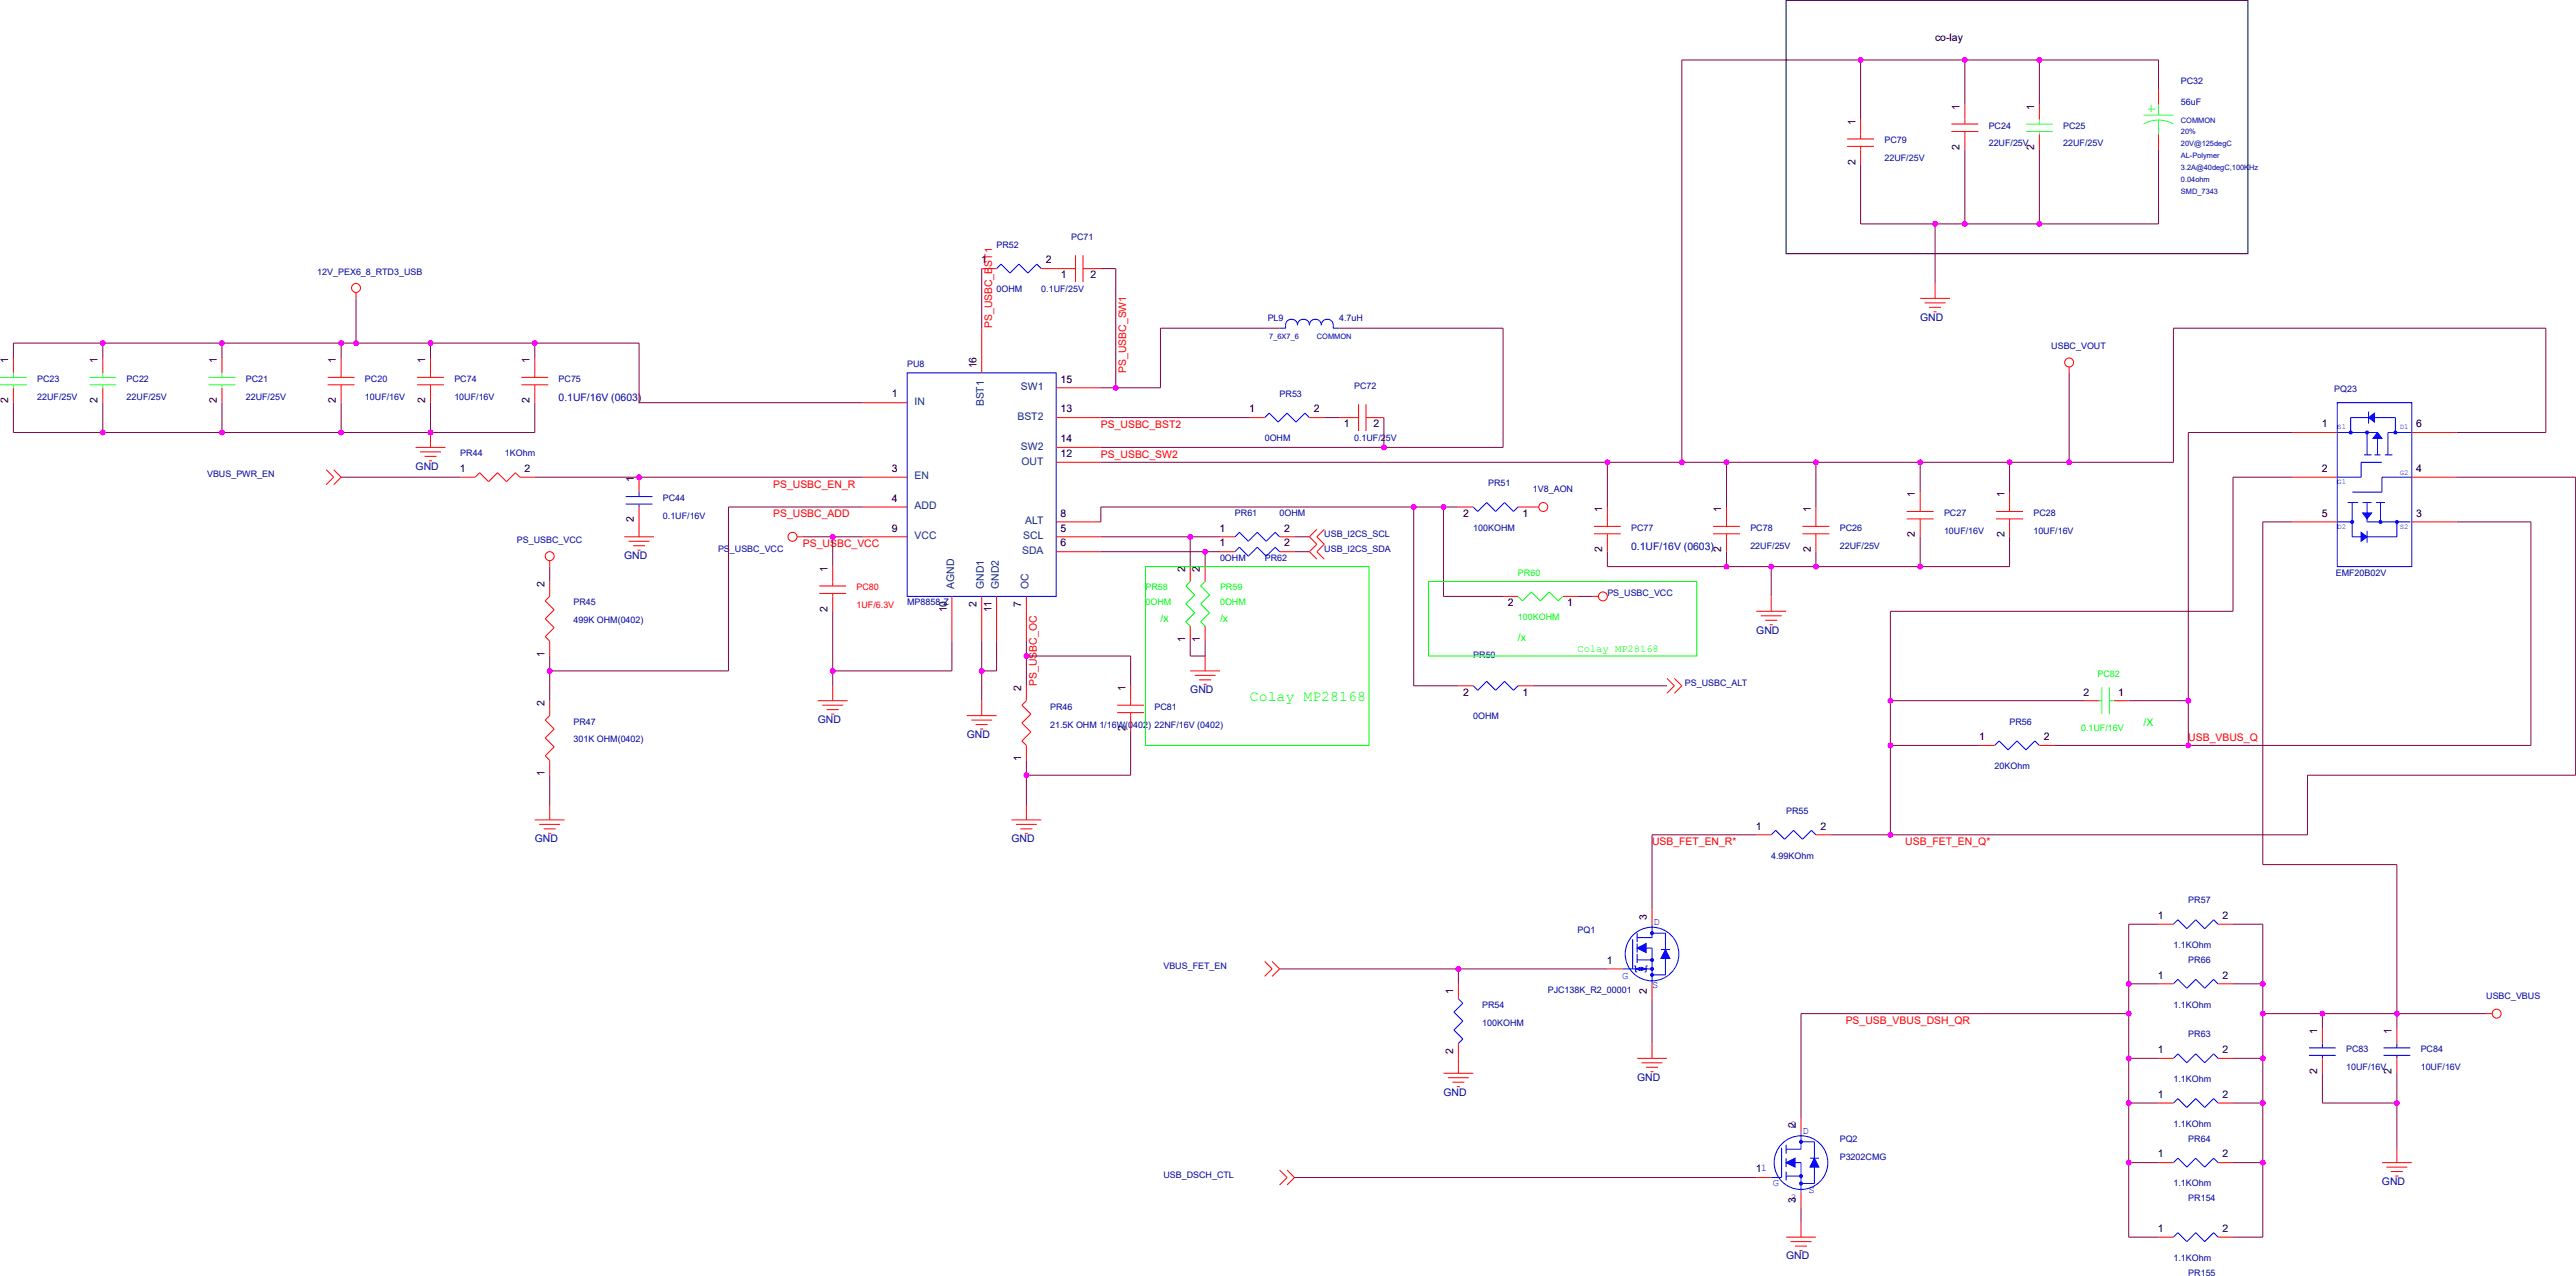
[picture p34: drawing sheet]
<svg xmlns="http://www.w3.org/2000/svg" width="271mm" height="134mm" viewBox="0 0 271 134" stroke-linecap="round" stroke-linejoin="round" font-family="sans-serif">
<defs><g id="words">
<text font-size="1.6" fill="#0f0" x="131.6" y="73.8">Colay MP28168</text>
<g font-size="1.1">
<text x="203.7" y="4.3">co-lay</text>
<text x="206.3" y="11.6" transform="rotate(-90 206.3 11.6)">1</text>
<text x="214.2" y="11.6" transform="rotate(-90 214.2 11.6)">1</text>
<text x="195.4" y="17.4" transform="rotate(-90 195.4 17.4)">2</text>
<text x="195.4" y="13.1" transform="rotate(-90 195.4 13.1)">1</text>
<text x="206.3" y="15.8" transform="rotate(-90 206.3 15.8)">2</text>
<text x="214.2" y="15.8" transform="rotate(-90 214.2 15.8)">2</text>
<text x="103.3" y="27.7">1</text>
<text x="110.1" y="27.7">2</text>
<text x="111.7" y="29.3">1</text>
<text x="114.8" y="29.3">2</text>
<text x=".9" y="38.2" transform="rotate(-90 .9 38.2)">1</text>
<text x="10.3" y="38.2" transform="rotate(-90 10.3 38.2)">1</text>
<text x="22.8" y="38.2" transform="rotate(-90 22.8 38.2)">1</text>
<text x="35.4" y="38.2" transform="rotate(-90 35.4 38.2)">1</text>
<text x="44.8" y="38.2" transform="rotate(-90 44.8 38.2)">1</text>
<text x="55.8" y="38.2" transform="rotate(-90 55.8 38.2)">1</text>
<text x="93.9" y="41.8">1</text>
<text x="102.8" y="38.8" transform="rotate(-90 102.8 38.8)">16</text>
<text x="111.7" y="40.3">15</text>
<text x=".9" y="42.4" transform="rotate(-90 .9 42.4)">2</text>
<text x="10.3" y="42.4" transform="rotate(-90 10.3 42.4)">2</text>
<text x="22.8" y="42.4" transform="rotate(-90 22.8 42.4)">2</text>
<text x="35.4" y="42.4" transform="rotate(-90 35.4 42.4)">2</text>
<text x="44.8" y="42.4" transform="rotate(-90 44.8 42.4)">2</text>
<text x="55.8" y="42.4" transform="rotate(-90 55.8 42.4)">2</text>
<text x="111.7" y="43.4">13</text>
<text x="111.7" y="46.5">14</text>
<text x="131.5" y="43.4">1</text>
<text x="138.3" y="43.4">2</text>
<text x="141.5" y="45">1</text>
<text x="144.6" y="45">2</text>
<text x="244.5" y="45">1</text>
<text x="254.4" y="45">6</text>
<text x="48.4" y="49.7">1</text>
<text x="55.2" y="49.7">2</text>
<text x="66.7" y="50.8" transform="rotate(-90 66.7 50.8)">1</text>
<text x="93.9" y="49.7">3</text>
<text x="93.9" y="52.8">4</text>
<text x="111.7" y="48.1">12</text>
<text x="168.7" y="53.9" transform="rotate(-90 168.7 53.9)">1</text>
<text x="181.2" y="53.9" transform="rotate(-90 181.2 53.9)">1</text>
<text x="190.6" y="53.9" transform="rotate(-90 190.6 53.9)">1</text>
<text x="201.6" y="52.3" transform="rotate(-90 201.6 52.3)">1</text>
<text x="211" y="52.3" transform="rotate(-90 211 52.3)">1</text>
<text x="244.5" y="49.7">2</text>
<text x="254.4" y="49.7">4</text>
<text x="66.7" y="55" transform="rotate(-90 66.7 55)">2</text>
<text x="93.9" y="56">9</text>
<text x="111.7" y="56">5</text>
<text x="111.7" y="57.5">6</text>
<text x="111.7" y="54.4">8</text>
<text x="128.4" y="56">1</text>
<text x="128.4" y="57.5">1</text>
<text x="135.2" y="56">2</text>
<text x="135.2" y="57.5">2</text>
<text x="154" y="54.4">2</text>
<text x="160.3" y="54.4">1</text>
<text x="168.7" y="58.1" transform="rotate(-90 168.7 58.1)">2</text>
<text x="181.2" y="58.1" transform="rotate(-90 181.2 58.1)">2</text>
<text x="190.6" y="58.1" transform="rotate(-90 190.6 58.1)">2</text>
<text x="201.6" y="56.6" transform="rotate(-90 201.6 56.6)">2</text>
<text x="211" y="56.6" transform="rotate(-90 211 56.6)">2</text>
<text x="244.5" y="54.4">5</text>
<text x="254.4" y="54.4">3</text>
<text x="57.3" y="61.8" transform="rotate(-90 57.3 61.8)">2</text>
<text x="87.1" y="64.4" transform="rotate(-90 87.1 64.4)">2</text>
<text x="87.1" y="60.2" transform="rotate(-90 87.1 60.2)">1</text>
<text x="99.7" y="64.5" transform="rotate(-90 99.7 64.5)">10</text>
<text x="102.8" y="63.9" transform="rotate(-90 102.8 63.9)">2</text>
<text x="104.4" y="64.4" transform="rotate(-90 104.4 64.4)">11</text>
<text x="107.5" y="63.9" transform="rotate(-90 107.5 63.9)">7</text>
<text x="124.8" y="60.2" transform="rotate(-90 124.8 60.2)">2</text>
<text x="126.3" y="60.2" transform="rotate(-90 126.3 60.2)">2</text>
<text x="158.7" y="63.8">2</text>
<text x="165" y="63.8">1</text>
<text x="57.3" y="69.1" transform="rotate(-90 57.3 69.1)">1</text>
<text x="124.8" y="67.5" transform="rotate(-90 124.8 67.5)">1</text>
<text x="126.3" y="67.5" transform="rotate(-90 126.3 67.5)">1</text>
<text x="57.3" y="74.3" transform="rotate(-90 57.3 74.3)">2</text>
<text x="107.5" y="72.7" transform="rotate(-90 107.5 72.7)">2</text>
<text x="118.5" y="77" transform="rotate(-90 118.5 77)">2</text>
<text x="118.5" y="72.7" transform="rotate(-90 118.5 72.7)">1</text>
<text x="154" y="73.2">2</text>
<text x="160.3" y="73.2">1</text>
<text x="208.4" y="77.9">1</text>
<text x="215.2" y="77.9">2</text>
<text x="219.4" y="73.2">2</text>
<text x="223" y="73.2">1</text>
<text x="57.3" y="81.7" transform="rotate(-90 57.3 81.7)">1</text>
<text x="107.5" y="80.1" transform="rotate(-90 107.5 80.1)">1</text>
<text x="184.9" y="87.3">1</text>
<text x="191.7" y="87.3">2</text>
<text x="169.2" y="101.4">1</text>
<text x="173.4" y="96.8" transform="rotate(-90 173.4 96.8)">3</text>
<text x="227.2" y="96.7">1</text>
<text x="234" y="96.7">2</text>
<text x="153" y="104.7" transform="rotate(-90 153 104.7)">1</text>
<text x="173.4" y="104.6" transform="rotate(-90 173.4 104.6)">2</text>
<text x="227.2" y="103">1</text>
<text x="234" y="103">2</text>
<text x="153" y="110.9" transform="rotate(-90 153 110.9)">2</text>
<text x="227.2" y="110.9">1</text>
<text x="234" y="110.9">2</text>
<text x="244" y="113" transform="rotate(-90 244 113)">2</text>
<text x="244" y="108.8" transform="rotate(-90 244 108.8)">1</text>
<text x="251.8" y="113" transform="rotate(-90 251.8 113)">2</text>
<text x="251.8" y="108.8" transform="rotate(-90 251.8 108.8)">1</text>
<text x="189.1" y="118.8" transform="rotate(-90 189.1 118.8)">2</text>
<text x="227.2" y="115.6">1</text>
<text x="234" y="115.6">2</text>
<text x="184.9" y="123.4">11</text>
<text x="227.2" y="121.8">1</text>
<text x="234" y="121.8">2</text>
<text x="189.1" y="126.6" transform="rotate(-90 189.1 126.6)">3</text>
<text x="227.2" y="129.7">1</text>
<text x="234" y="129.7">2</text>
</g>
<g font-size="1.1" fill="#f00">
<text x="104.5" y="34.5" transform="rotate(-90 104.5 34.5)">PS_USBC_BST1</text>
<text x="118.6" y="39.3" transform="rotate(-90 118.6 39.3)">PS_USBC_SW1</text>
<text x="115.9" y="45.1">PS_USBC_BST2</text>
<text x="81.4" y="51.3">PS_USBC_EN_R</text>
<text x="115.9" y="48.2">PS_USBC_SW2</text>
<text x="81.4" y="54.5">PS_USBC_ADD</text>
<text x="84.5" y="57.6">PS_USBC_VCC</text>
<text x="109.2" y="72.2" transform="rotate(-90 109.2 72.2)">PS_USBC_OC</text>
<text x="230.4" y="78">USB_VBUS_Q</text>
<text x="173.9" y="89">USB_FET_EN_R*</text>
<text x="200.6" y="89">USB_FET_EN_Q*</text>
<text x="194.3" y="107.8">PS_USB_VBUS_DSH_QR</text>
</g>
<g font-size="1.1" fill="#0000a0">
<text x="202.2" y="33.8">GND</text>
<text x="58.8" y="42.2">0.1UF/16V (0603)</text>
<text x="43.8" y="49.4">GND</text>
<text x="65.7" y="58.9">GND</text>
<text x="171.7" y="57.9">0.1UF/16V (0603)</text>
<text x="184.9" y="66.7">GND</text>
<text x="86.1" y="76.1">GND</text>
<text x="101.8" y="77.7">GND</text>
<text x="125.3" y="73">GND</text>
<text x="56.3" y="88.7">GND</text>
<text x="106.5" y="88.7">GND</text>
<text x="172.4" y="113.8">GND</text>
<text x="152" y="115.3">GND</text>
<text x="250.8" y="124.7">GND</text>
<text x="188.1" y="132.6">GND</text>
</g>
<g font-size="1.1" fill="#004080">
<text x="107.5" y="41.1">SW1</text>
<text x="96.3" y="42.6">IN</text>
<text x="103.6" y="42.8" transform="rotate(-90 103.6 42.8)">BST1</text>
<text x="107.1" y="44.2">BST2</text>
<text x="107.5" y="47.3">SW2</text>
<text x="96.3" y="50.5">EN</text>
<text x="96.3" y="53.6">ADD</text>
<text x="107.6" y="48.9">OUT</text>
<text x="96.3" y="56.7">VCC</text>
<text x="107.6" y="58.3">SDA</text>
<text x="107.7" y="56.7">SCL</text>
<text x="107.9" y="55.2">ALT</text>
<text x="100.5" y="62" transform="rotate(-90 100.5 62)">AGND</text>
<text x="103.6" y="62" transform="rotate(-90 103.6 62)">GND1</text>
<text x="105.2" y="62" transform="rotate(-90 105.2 62)">GND2</text>
<text x="108.3" y="62" transform="rotate(-90 108.3 62)">OC</text>
</g>
<g font-size="1.1" fill="#0f0">
<text x="122.2" y="65.4">/x</text>
<text x="128.5" y="65.4">/x</text>
<text x="159.8" y="67.5">/x</text>
<text x="166.1" y="68.6">Colay MP28168</text>
<text x="225.7" y="76.4">/X</text>
</g>
<g font-size="1.1" fill="#00f">
<text x="174.1" y="97.4">D</text>
<text x="170.8" y="103">G</text>
<text x="173.9" y="104">S</text>
<text x="188.5" y="118.7">2</text>
<text x="189.8" y="119.3">D</text>
<text x="186.6" y="124.8">G</text>
<text x="190.4" y="125.6">S</text>
<text x="188.5" y="126.4">3</text>
</g>
<g font-size=".9" fill="#0000a0">
<text x="229.6" y="8.8">PC32</text>
<text x="229.6" y="11">56uF</text>
<text x="198.4" y="15.1">PC79</text>
<text x="198.4" y="17">22UF/25V</text>
<text x="209.4" y="13.5">PC24</text>
<text x="209.4" y="15.4">22UF/25V</text>
<text x="217.2" y="13.5">PC25</text>
<text x="217.2" y="15.4">22UF/25V</text>
<text x="33.4" y="28.9">12V_PEX6_8_RTD3_USB</text>
<text x="104.9" y="26.1">PR52</text>
<text x="112.8" y="25.3">PC71</text>
<text x="104.9" y="30.8">0OHM</text>
<text x="109.6" y="30.8">0.1UF/25V</text>
<text x="133.5" y="33.8">PL9</text>
<text x="141" y="33.8">4.7uH</text>
<text x="3.9" y="40.2">PC23</text>
<text x="13.3" y="40.2">PC22</text>
<text x="25.9" y="40.2">PC21</text>
<text x="38.4" y="40.2">PC20</text>
<text x="47.8" y="40.2">PC74</text>
<text x="58.8" y="40.2">PC75</text>
<text x="95.5" y="38.6">PU8</text>
<text x="134.7" y="41.8">PR53</text>
<text x="142.6" y="41">PC72</text>
<text x="216" y="36.7">USBC_VOUT</text>
<text x="245.8" y="41.3">PQ23</text>
<text x="3.9" y="42.1">22UF/25V</text>
<text x="13.3" y="42.1">22UF/25V</text>
<text x="25.9" y="42.1">22UF/25V</text>
<text x="38.4" y="42.1">10UF/16V</text>
<text x="47.8" y="42.1">10UF/16V</text>
<text x="133.2" y="46.5">0OHM</text>
<text x="142.6" y="46.5">0.1UF/25V</text>
<text x="21.8" y="50.2">VBUS_PWR_EN</text>
<text x="48.5" y="48">PR44</text>
<text x="53.2" y="48">1KOhm</text>
<text x="69.8" y="52.7">PC44</text>
<text x="156.7" y="51.2">PR51</text>
<text x="161.4" y="51.8">1V8_AON</text>
<text x="54.4" y="57.1">PS_USBC_VCC</text>
<text x="69.8" y="54.6">0.1UF/16V</text>
<text x="75.6" y="58.1">PS_USBC_VCC</text>
<text x="128.5" y="59">0OHM</text>
<text x="130" y="54.3">PR61</text>
<text x="133.2" y="59">PR62</text>
<text x="134.7" y="54.3">0OHM</text>
<text x="139.4" y="56.5">USB_I2CS_SCL</text>
<text x="139.4" y="58.1">USB_I2CS_SDA</text>
<text x="155.1" y="55.9">100KOHM</text>
<text x="171.7" y="55.9">PC77</text>
<text x="184.3" y="55.9">PC78</text>
<text x="184.3" y="57.8">22UF/25V</text>
<text x="193.7" y="55.9">PC26</text>
<text x="193.7" y="57.8">22UF/25V</text>
<text x="204.7" y="54.3">PC27</text>
<text x="204.7" y="56.2">10UF/16V</text>
<text x="214.1" y="54.3">PC28</text>
<text x="214.1" y="56.2">10UF/16V</text>
<text x="60.4" y="63.7">PR45</text>
<text x="60.4" y="65.6">499K OHM(0402)</text>
<text x="95.5" y="63.7">MP8858-Z</text>
<text x="169.2" y="62.8">PS_USBC_VCC</text>
<text x="245.9" y="60.6">EMF20B02V</text>
<text x="155.1" y="69.2">PR50</text>
<text x="60.4" y="76.3">PR47</text>
<text x="110.6" y="74.7">PR46</text>
<text x="110.6" y="76.6">21.5K OHM 1/16W(0402) 22NF/16V (0402)</text>
<text x="121.6" y="74.7">PC81</text>
<text x="155.1" y="75.6">0OHM</text>
<text x="177.4" y="72.2">PS_USBC_ALT</text>
<text x="211.6" y="76.3">PR56</text>
<text x="60.4" y="78.1">301K OHM(0402)</text>
<text x="210" y="81">20KOhm</text>
<text x="188.1" y="85.7">PR55</text>
<text x="186.5" y="90.4">4.99KOhm</text>
<text x="230.4" y="95.1">PR57</text>
<text x="122.5" y="102">VBUS_FET_EN</text>
<text x="166.1" y="98.2">PQ1</text>
<text x="228.8" y="99.8">1.1KOhm</text>
<text x="230.4" y="101.4">PR66</text>
<text x="156.1" y="106.1">PR54</text>
<text x="156.1" y="107.9">100KOHM</text>
<text x="163" y="104.5">PJC138K_R2_00001</text>
<text x="228.8" y="106.1">1.1KOhm</text>
<text x="261.8" y="105.1">USBC_VBUS</text>
<text x="228.8" y="113.9">1.1KOhm</text>
<text x="230.4" y="109.2">PR63</text>
<text x="247" y="110.8">PC83</text>
<text x="247" y="112.7">10UF/16V</text>
<text x="254.9" y="110.8">PC84</text>
<text x="254.9" y="112.7">10UF/16V</text>
<text x="228.8" y="118.6">1.1KOhm</text>
<text x="122.5" y="123.9">USB_DSCH_CTL</text>
<text x="193.7" y="120.2">PQ2</text>
<text x="193.7" y="122.1">P3202CMG</text>
<text x="228.8" y="124.9">1.1KOhm</text>
<text x="230.4" y="120.2">PR64</text>
<text x="230.4" y="126.5">PR154</text>
<text x="228.8" y="132.7">1.1KOhm</text>
<text x="230.4" y="134.3">PR155</text>
</g>
<g font-size=".9" fill="#f00">
<text x="90.2" y="62.2">PC80</text>
<text x="90.2" y="64">1UF/6.3V</text>
</g>
<g font-size=".9" fill="#0f0">
<text x="120.6" y="62.2">PR58</text>
<text x="120.6" y="63.7">0OHM</text>
<text x="128.5" y="62.2">PR59</text>
<text x="128.5" y="63.7">0OHM</text>
<text x="159.8" y="60.6">PR60</text>
<text x="159.8" y="65.3">100KOHM</text>
<text x="220.8" y="71.2">PC82</text>
<text x="219.1" y="76.9">0.1UF/16V</text>
</g>
<g font-size=".8" fill="#0000a0">
<text x="229.6" y="15.4">20V@125degC</text>
<text x="229.6" y="16.7">AL-Polymer</text>
<text x="229.6" y="17.9">3.2A@40degC,100KHz</text>
<text x="229.6" y="14.2">20%</text>
<text x="229.6" y="12.9">COMMON</text>
<text x="229.6" y="19.2">0.04ohm</text>
<text x="229.6" y="20.4">SMD_7343</text>
<text x="133.6" y="35.6">7_6X7_6</text>
<text x="138.7" y="35.6">COMMON</text>
</g>
<g font-size=".8" fill="#00f">
<text x="246.1" y="45.1">S1</text>
<text x="252.7" y="45.1">D1</text>
<text x="246.1" y="50.9">G1</text>
<text x="252.7" y="50">G2</text>
<text x="246.1" y="55.6">D2</text>
<text x="252.7" y="55.6">S2</text>
</g>
</g></defs>
<g fill="#000" stroke="#00f" stroke-width=".11">
<path d="M105.4 27.8l-.5 .5zM105.4 27.8l.9 .9zM106.3 28.7l1-.9zM107.3 27.8l.9 .9zM108.2 28.7l1-.9zM109.2 27.8l.4 .5zM130 56.5l.5-.5zM130 58.1l.5-.5zM130.5 56l.9 1zM130.5 57.6l.9 .9zM131.4 57l1-1zM131.4 58.5l1-.9z"/>
<path d="M132.4 56l.9 1zM132.4 57.6l.9 .9zM133.2 44l.4-.5zM133.3 57l1-1zM134.3 57.6l-1 .9zM133.6 43.5l1 .9zM134.3 56l.4 .5zM134.3 57.6l.4 .5zM134.6 44.4l.9-.9zM135.5 43.5l1 .9zM136.5 44.4l.9-.9zM137.4 43.5l.5 .5z"/>
<path d="M155.1 53.4l.5 .4zM156.5 52.9l-.9 .9zM156.5 52.9l1 .9zM158.4 52.9l-.9 .9zM158.4 52.9l1 .9zM159.8 53.4l-.4 .4zM155.1 72.2l.5 .5zM156.5 71.7l-.9 1zM156.5 71.7l1 1zM158.4 71.7l-.9 1zM158.4 71.7l1 1zM159.8 72.2l-.4 .5z"/>
<path d="M210 78.5l.5-.5zM210.5 78l.9 .9zM212.4 78l-1 .9zM212.4 78l.9 .9zM214.3 78l-1 .9zM214.3 78l.4 .5zM187 87.4l-.5 .5zM187 87.4l.9 .9zM187.9 88.3l.9-.9zM188.8 87.4l1 .9zM189.8 88.3l.9-.9zM190.7 87.4l.5 .5z"/>
<path d="M228.8 97.3l.5-.5zM229.3 96.8l1 1zM230.3 97.8l.9-1zM231.2 96.8l.9 1zM232.1 97.8l1-1zM233.1 96.8l.4 .5zM153.1 108.4l.9 1zM153.1 106.5l.9 1zM153.6 105.1l.4 .5zM154 109.4l-.4 .4zM154 107.5l-.9 .9zM153.1 106.5l.9-.9z"/>
<path d="M229.3 103.1l-.5 .5zM228.8 116.1l.5-.5zM229.3 110.9l-.5 .5zM229.3 103.1l1 .9zM229.3 115.6l1 1zM229.3 110.9l1 1zM230.3 104l.9-.9zM230.3 116.6l.9-1zM230.3 111.9l.9-1zM231.2 103.1l.9 .9zM231.2 115.6l.9 1zM231.2 110.9l.9 1z"/>
<path d="M232.1 104l1-.9zM232.1 116.6l1-1zM232.1 111.9l1-1zM233.1 103.1l.4 .5zM233.1 115.6l.4 .5zM233.1 110.9l.4 .5zM228.8 130.2l.5-.4zM228.8 122.4l.5-.5zM229.3 129.8l1 .9zM229.3 121.9l1 1zM230.3 130.7l.9-.9zM230.3 122.9l.9-1z"/>
<path d="M231.2 129.8l.9 .9zM231.2 121.9l.9 1zM232.1 130.7l1-.9zM232.1 122.9l1-1zM233.1 129.8l.4 .4zM233.1 121.9l.4 .5z"/>
</g>
<g fill="none" stroke="#f00" stroke-width=".11">
<path d="M194.5 14.6h2.8M194.5 15.4h2.8M195.9 12.6v2M195.9 15.4v1.9M205.5 13.1h2.8M205.5 13.8h2.8M206.9 11v2.1M206.9 13.8v1.9M214.7 11v1.6M214.7 14.2v1.5M227.3 9.5v1.5M227.3 14.2v1.5"/>
<path d="M1.4 37.7v1.6M10.8 37.7v1.6M23.4 37.7v1.6M34.5 39.7h2.8M35.9 37.7v2M37.5 30.8v.6M43.9 39.7h2.8M45.3 37.7v2M54.9 39.7h2.8M56.3 37.7v2M103.4 34.5v4.8M103.4 28.3h1.5"/>
<path d="M109.6 28.3h3.6M113.2 26.9v2.8M114 26.9v2.8M114 28.3h1.9M202.2 31.4h3.1M202.6 31.9h2.2M203.1 32.3h1.3M203.6 32.8h.3M203.7 29.8v1.6M217.9 38.6v.7M1.4 40.8v1.6M10.8 40.8v1.6"/>
<path d="M23.4 40.8v1.6M34.5 40.5h2.8M35.9 40.5v1.9M43.8 47.1h3.1M43.9 40.5h2.8M44.2 47.6h2.2M44.7 48h1.3M45.2 48.5h.3M45.3 40.5v1.9M45.3 45.5v1.6M48.5 50.2h1.5M54.7 50.2h1.6"/>
<path d="M54.9 40.5h2.8M56.3 40.5v1.9M57.9 59v.6M65.7 56.5h3.2M66.2 57h2.2M66.7 57.4h1.2M67.1 57.9h.3M67.3 50.2v1.6M67.3 53.4v3.1M83.9 56.5h.6M87.7 59.6v2.1M90.8 42.4h4.7"/>
<path d="M90.8 50.2h4.7M90.8 53.4h4.7M90.8 56.5h4.7M111.2 56.5h4.7M111.2 58.1h4.7M111.2 54.9h4.7M111.2 48.7h4.7M111.2 44h4.7M111.2 47.1h4.7M111.2 40.8h4.7M125.3 59.6v1.6M126.9 59.6v1.6"/>
<path d="M128.5 56.5h1.5M128.5 58.1h1.5M131.6 44h1.6M134.7 56.5h1.6M134.7 58.1h1.6M137.9 44h1.5M141 44h2M143 42.5v2.9M143.8 44h1.9M143.8 42.5v2.9M153.6 53.4h1.5M159.8 53.4h2.2"/>
<path d="M167.8 55.4h2.8M167.8 56.2h2.8M169.2 53.4v2M169.2 56.2v1.9M180.4 55.4h2.8M180.4 56.2h2.8M181.8 53.4v2M181.8 56.2v1.9M189.8 55.4h2.8M189.8 56.2h2.8M191.2 53.4v2M191.2 56.2v1.9"/>
<path d="M200.8 53.8h2.8M200.8 54.6h2.8M202.2 51.8v2M202.2 54.6v1.9M210.2 53.8h2.8M210.2 54.6h2.8M211.6 51.8v2M211.6 54.6v1.9M241.4 50.2h4.7M241.4 54.9h4.7M241.4 45.5h4.7M253.9 50.2h4.7"/>
<path d="M253.9 54.9h4.7M253.9 45.5h4.7M57.9 61.2v1.6M57.9 67.5v1.6M57.9 73.8v1.5M86.1 73.8h3.1M86.3 61.7h2.8M86.3 62.5h2.8M86.6 74.2h2.2M87 74.7h1.3M87.5 75.2h.3M87.7 62.5v1.8"/>
<path d="M87.7 72.2v1.6M100.2 62.8v4.7M101.8 75.3h3.1M102.3 75.8h2.2M102.7 76.3h1.3M103.2 76.7h.3M103.4 62.8v4.7M103.4 73.8v1.5M104.9 62.8v4.7M108.1 62.8v4.7M108.1 72.2v1.6M108.1 78.5v1.5"/>
<path d="M117.6 74.2h2.9M117.6 75h2.9M119 72.2v2M119 75v1.9M125.3 65.9v1.6M125.3 70.6h3.2M125.8 71.1h2.2M126.3 71.6h1.2M126.7 72h.3M126.9 65.9v1.6M126.9 69.1v1.5M153.6 72.2h1.5"/>
<path d="M158.3 62.8h1.5M159.8 72.2h1.6M164.5 62.8h1.6M167.7 62.8h.6M184.9 64.3h3.2M185.4 64.8h2.2M185.9 65.3h1.2M186.3 65.8h.3M186.5 62.8v1.5M208.4 78.5h1.6M214.7 78.5h1.6M219.4 73.8h1.6"/>
<path d="M222.6 73.8h1.5M56.3 86.3h3.1M56.8 86.8h2.2M57.2 87.2h1.3M57.7 87.7h.3M57.9 80v1.6M57.9 84.7v1.6M106.5 86.3h3.1M107 86.8h2.2M107.4 87.2h1.3M107.9 87.7h.3M108.1 84.7v1.6"/>
<path d="M173.9 95.7v1.6M184.9 87.9h1.6M191.2 87.9h1.6M227.3 97.3h1.5M233.5 97.3h1.6M152 113h3.1M152.5 113.4h2.2M152.9 113.9h1.3M153.4 114.4h.3M153.6 103.6v1.5M153.6 109.8v3.2M169.2 102h1.6"/>
<path d="M172.4 111.4h3.1M172.8 111.9h2.2M173.3 112.3h1.3M173.8 112.8h.3M173.9 103.6v1.5M173.9 109.8v1.6M189.6 117.7v1.5M227.3 103.6h1.5M227.3 116.1h1.5M227.3 111.4h1.5M233.5 103.6h1.6M233.5 116.1h1.6"/>
<path d="M233.5 111.4h1.6M244.5 108.3v1.5M244.5 111.4v1.6M252.4 108.3v1.5M252.4 111.4v1.6M261.8 106.7h.6M184.9 123.9h1.6M188.1 130.2h3.1M188.5 130.7h2.2M189 131.2h1.3M189.5 131.6h.3M189.6 125.5v1.6"/>
<path d="M189.6 128.7v1.5M227.3 130.2h1.5M227.3 122.4h1.5M233.5 130.2h1.6M233.5 122.4h1.6M250.8 122.4h3.1M251.3 122.9h2.2M251.7 123.3h1.3M252.2 123.8h.3M252.4 120.8v1.6"/>
<circle cx="37.5" cy="30.3" r=".47"/>
<circle cx="217.9" cy="38.2" r=".47"/>
<circle cx="57.9" cy="58.5" r=".47"/>
<circle cx="83.4" cy="56.5" r=".47"/>
<circle cx="162.5" cy="53.4" r=".47"/>
<circle cx="168.8" cy="62.8" r=".47"/>
<circle cx="262.9" cy="106.7" r=".47"/>
</g>
<path d="M221 73.8h.3M221.3 72.3v2.9M222.1 72.3v2.9M222.1 73.8h.5" fill="none" stroke="#00ff40" stroke-width=".11"/>
<g fill="none" stroke="#00f" stroke-width=".11">
<path d="M95.5 39.3h15.7v23.5h-15.7zM134.7 34.5h.7a.66 .66 0 0 1 .4-.9 .66 .66 0 0 1 .8 .6 .63 .63 0 0 1 .6-.6 .63 .63 0 0 1 .7 .6 .63 .63 0 0 1 .6-.6 .63 .63 0 0 1 .6 .6 .63 .63 0 0 1 .7-.6 .63 .63 0 0 1 .6 .6v.3h.6M65.9 52.3h2.8M65.9 53.1h2.8M67.3 51.8v.5M67.3 53.1v.3M246.1 42.4h7.8v17.2h-7.8zM246.1 45.5h4.2v2.4M246.1 54.9h1.6M247.2 52.9h1.1M247.7 52.9v3.6h.9M248.8 52.9h.9"/>
<path d="M248.9 47.9h.8M249.2 52.9v2h4.6M249.2 45.5v2.4M249.2 55.9v1.2M249.4 44h-1.9v1.5M249.4 43.3v1.3M250 47.9h.6M250 44h2.2v1.5M250.2 52.9h.9M250.6 52.9v2M250.8 48.7h-2.2v1.5h-2.5M251.1 47.9h.8"/>
<path d="M252.4 54.9v1.6h-3.2M253.9 45.5h-2.5v2.4M253.9 50.2h-3.1v1.6h-3.1M171.9 98.9v3.1M172.4 98.2v1M172.4 99.3v1M172.4 99.8h1.5v3.8M173.9 97.3v1.4h-1.5M173.9 98.2h1.5v4.4h-1.5M174.9 100h.9M170.8 102h3.1M172.1 101.7h.1v.6h.2"/>
<path d="M172.4 100.4v1M172.4 101h1.5M173.5 101.7h-.2v.6h-.1M189.6 119.2v1.8h-1.5M243.1 110.3h2.8M243.1 111.1h2.8M244.5 109.8v.5M244.5 111.1v.3M251 110.3h2.8M251 111.1h2.8M252.4 109.8v.5M252.4 111.1v.3"/>
<path d="M187.6 120.8v3.1h-1.1M188.1 120.5v.9M188.1 121.9v1M188.1 123.3v1M188.1 122.4h1.5v3.1M188.1 123.8h1.5M189.6 120.2h1.4v4.4h-1.4M190.6 121.9h.9"/>
<circle cx="173.9" cy="100.4" r="2.82"/>
<circle cx="189.6" cy="122.4" r="2.82"/>
</g>
<g fill="none" stroke="#00ff80" stroke-width=".11">
<path d="M213.3 13.1h2.8M213.3 13.8h2.8M214.7 12.6v.5M214.7 13.8v.4M225.7 13.1a3.1 3.1 0 0 1 3.1 0M225.7 12.1h3.1M226.2 11.5h.8M226.5 11v.8M227.3 11v1.1M227.3 12.6v1.6M0 39.7h2.8M1.4 39.3v.4"/>
<path d="M9.4 39.7h2.8M10.8 39.3v.4M22 39.7h2.8M23.4 39.3v.4M0 40.5h2.8M1.4 40.5v.3M9.4 40.5h2.8M10.8 40.5v.3M22 40.5h2.8M23.4 40.5v.3"/>
</g>
<g fill="#000" stroke="#f00" stroke-width=".11">
<path d="M34.3 49.4l.8 .8zM35.1 50.2l-.8 .8zM35.1 51l.8-.8zM35.1 49.4l.8 .8zM50 50.2l.5-.4zM50.5 49.8l.9 .9zM51.4 50.7l1-.9zM52.4 49.8l.9 .9zM53.3 50.7l1-.9zM54.3 49.8l.4 .4zM138.7 55.7l-.8 .8zM137.9 56.5l.8 .8z"/>
<path d="M137.9 58.1l.8-.8zM137.9 58.1l.8 .8zM138.7 56.5l.7 .8zM138.7 56.5l.7-.8zM138.7 58.1l.7 .8zM138.7 58.1l.7-.8zM57.4 63.2l.5-.4zM57.4 65.1l.9-.9zM58.3 66.1l-.9 .9zM57.4 75.8l.5-.5zM57.4 77.7l.9-1zM57.4 79.6l.9-1z"/>
<path d="M57.4 67l.5 .5zM57.4 63.2l.9 1zM57.4 65.1l.9 1zM57.4 75.8l.9 .9zM57.4 77.7l.9 .9zM108.1 73.8l-.5 .4zM108.5 75.2l-.9 .9zM107.6 78l.9-.9zM107.6 78l.5 .5zM107.6 74.2l.9 1zM107.6 76.1l.9 1zM175.5 71.4l.8 .8z"/>
<path d="M176.3 72.2l-.8 .8zM176.3 71.4l.8 .8zM176.3 73l.8-.8zM57.4 79.6l.5 .4zM133.2 101.2l.7 .8zM133.9 102l-.7 .8zM134.7 102l-.8 .8zM133.9 101.2l.8 .8zM134.7 123.2l.8 .7zM134.7 124.7l.8-.8zM136.3 123.9l-.8 .8zM135.5 123.2l.8 .7z"/>
</g>
<g fill="#000" stroke="#0f0" stroke-width=".11">
<path d="M124.9 61.7l.4-.5zM124.9 63.6l.9-1zM125.8 64.5l-.9 .9zM124.9 65.4l.4 .5zM124.9 61.7l.9 .9zM124.9 63.6l.9 .9zM126.4 61.7l.5-.5zM126.4 63.6l1-1zM127.4 64.5l-1 .9zM126.4 65.4l.5 .5zM126.4 61.7l1 .9zM126.4 63.6l1 .9z"/>
<path d="M159.8 62.8l.5 .4zM160.3 63.2l.9-.9zM161.2 62.3l1 .9zM162.2 63.2l.9-.9zM163.1 62.3l1 .9zM164.5 62.8l-.4 .4z"/>
</g>
<g fill="#00f" stroke="#00f" stroke-width=".11">
<path d="M191 121.9l.5 1h-.9z"/>
<path d="M188.1 122.4l.9-.5v1z"/>
<path d="M248.6 56l.6 .5-.6 .5z"/>
<path d="M248.8 54h.9l-.5 .6z"/>
<path d="M249.4 44l.6-.5v.9z"/>
<path d="M250.3 45.5l.5 .7h-.9z"/>
<path d="M175.4 100l.4 .9h-.9z"/>
<path d="M172.4 99.8l.9-.5v1z"/>
<path d="M172.2 102l.5-.2v.3z"/>
<path d="M172.8 101.8l.5 .2-.5 .1z"/>
<circle cx="189.6" cy="120.2" r=".16"/>
<circle cx="189.6" cy="123.8" r=".16"/>
<circle cx="189.6" cy="124.6" r=".16"/>
<circle cx="247.5" cy="45.5" r=".16"/>
<circle cx="250.6" cy="54.9" r=".16"/>
<circle cx="249.2" cy="45.5" r=".16"/>
<circle cx="252.2" cy="45.5" r=".16"/>
<circle cx="247.7" cy="54.9" r=".16"/>
<circle cx="252.4" cy="54.9" r=".16"/>
<circle cx="173.9" cy="98.2" r=".16"/>
<circle cx="173.9" cy="102" r=".16"/>
<circle cx="173.9" cy="102.6" r=".16"/>
<circle cx="173.9" cy="101" r=".16"/>
</g>
<g fill="none" stroke="#800040" stroke-width=".11">
<path d="M195.9 6.3v6.3M206.9 6.3v4.7M206.9 15.7v7.9M214.7 6.3v4.7M214.7 15.7v7.9M227.3 9.5v-3.2h-50.2v42.4M227.3 15.7v7.9h-31.4v-6.3M1.4 37.7v-1.6h65.9v6.3h23.5M10.8 36.1v1.6M23.4 36.1v1.6M35.9 36.1v1.6M37.5 31.4v4.7"/>
<path d="M45.3 36.1v1.6M56.3 36.1v1.6M103.4 28.3v6.2M115.9 28.3h1.6v12.5M134.7 34.5h-12.5v6.3h-6.3M141 34.5h17.3v12.6h-42.4M203.7 23.6v6.2M217.9 39.3v9.4M1.4 42.4v3.1h54.9v-3.1M10.8 42.4v3.1M23.4 42.4v3.1M35.9 50.2h12.6"/>
<path d="M35.9 42.4v3.1M45.3 42.4v3.1M56.3 50.2h34.5M57.9 59.6v1.6M84.5 56.5h6.3M87.7 56.5v3.1M90.8 53.4h-14.1v17.2h-18.8M115.9 56.5h12.6M115.9 44h15.7M115.9 58.1h12.6M125.3 56.5v3.1M126.9 58.1v1.5"/>
<path d="M136.3 56.5h1.6M136.3 58.1h1.6M139.4 44h1.6M145.7 44v3.1M148.8 53.4v18.8h4.8M152 53.4v9.4h6.3M153.6 53.4h-37.7v1.5M169.2 48.7v4.7M181.8 48.7v4.7M181.8 58.1v1.5M186.5 59.6v3.2M191.2 48.7v4.7"/>
<path d="M191.2 58.1v1.5M202.2 48.7v3.1M202.2 56.5v3.1M211.6 56.5v3.1h-42.4v-1.5M211.6 48.7v3.1M241.4 50.2h-6.3v14.1h-36.1v23.6M241.4 45.5h-11v33M241.4 54.9h-3.1v36.1h14.1v17.3M258.6 50.2h12.6v31.4h-28.2v6.3h-50.2M258.6 45.5h9.5v-11h-39.3v14.2h-112.9M258.6 54.9h7.9v23.6h-50.2M57.9 69.1v4.7"/>
<path d="M87.7 64.3v7.9M100.2 67.5v3.1h-12.5M103.4 67.5v6.3M104.9 67.5v3.1h-1.5M108.1 67.5v4.7M108.1 69.1h10.9v3.1M119 76.9v4.7h-10.9M125.3 67.5v1.6h1.6v-1.6M161.4 72.2h14.1M166.1 62.8h1.6M199 73.8h20.4M199 78.5h9.4"/>
<path d="M224.1 73.8h6.3M57.9 81.6v3.1M108.1 80v4.7M184.9 87.9h-11v7.8M227.3 97.3h-3.2v32.9h3.2M235.1 97.3h3.2v32.9h-3.2M134.7 102h34.5M153.6 102v1.6M173.9 105.1v4.7M224.1 106.7h-34.5v11M224.1 116.1h3.2M224.1 103.6h3.2"/>
<path d="M224.1 111.4h3.2M235.1 116.1h3.2M235.1 103.6h3.2M235.1 111.4h3.2M238.3 106.7h23.5M244.5 106.7v1.6M244.5 113v3.1h7.9M252.4 113v7.8M136.3 123.9h48.6M189.6 127.1v1.6M224.1 122.4h3.2M235.1 122.4h3.2"/>
</g>
<g fill="#f0f">
<circle cx="45.3" cy="36.1" r=".31"/>
<circle cx="56.3" cy="36.1" r=".31"/>
<circle cx="45.3" cy="45.5" r=".31"/>
<circle cx="87.7" cy="56.5" r=".31"/>
<circle cx="87.7" cy="70.6" r=".31"/>
<circle cx="103.4" cy="70.6" r=".31"/>
<circle cx="108.1" cy="69.1" r=".31"/>
<circle cx="108.1" cy="81.6" r=".31"/>
<circle cx="169.2" cy="48.7" r=".31"/>
<circle cx="217.9" cy="48.7" r=".31"/>
<circle cx="181.8" cy="48.7" r=".31"/>
<circle cx="202.2" cy="48.7" r=".31"/>
<circle cx="191.2" cy="48.7" r=".31"/>
<circle cx="181.8" cy="59.6" r=".31"/>
<circle cx="186.5" cy="59.6" r=".31"/>
<circle cx="202.2" cy="59.6" r=".31"/>
<circle cx="191.2" cy="59.6" r=".31"/>
<circle cx="145.7" cy="47.1" r=".31"/>
<circle cx="117.5" cy="40.8" r=".31"/>
<circle cx="67.3" cy="50.2" r=".31"/>
<circle cx="57.9" cy="70.6" r=".31"/>
<circle cx="148.8" cy="53.4" r=".31"/>
<circle cx="153.6" cy="102" r=".31"/>
<circle cx="244.5" cy="106.7" r=".31"/>
<circle cx="199" cy="73.8" r=".31"/>
<circle cx="199" cy="78.5" r=".31"/>
<circle cx="199" cy="87.9" r=".31"/>
<circle cx="252.4" cy="116.1" r=".31"/>
<circle cx="152" cy="53.4" r=".31"/>
<circle cx="125.3" cy="56.5" r=".31"/>
<circle cx="126.9" cy="58.1" r=".31"/>
<circle cx="230.4" cy="78.5" r=".31"/>
<circle cx="230.4" cy="73.8" r=".31"/>
<circle cx="238.3" cy="106.7" r=".31"/>
<circle cx="238.3" cy="103.6" r=".31"/>
<circle cx="238.3" cy="111.4" r=".31"/>
<circle cx="224.1" cy="106.7" r=".31"/>
<circle cx="224.1" cy="103.6" r=".31"/>
<circle cx="224.1" cy="111.4" r=".31"/>
<circle cx="224.1" cy="116.1" r=".31"/>
<circle cx="224.1" cy="122.4" r=".31"/>
<circle cx="238.3" cy="122.4" r=".31"/>
<circle cx="238.3" cy="116.1" r=".31"/>
<circle cx="252.4" cy="106.7" r=".31"/>
<circle cx="35.9" cy="45.5" r=".31"/>
<circle cx="35.9" cy="36.1" r=".31"/>
<circle cx="23.4" cy="45.5" r=".31"/>
<circle cx="10.8" cy="36.1" r=".31"/>
<circle cx="23.4" cy="36.1" r=".31"/>
<circle cx="10.8" cy="45.5" r=".31"/>
<circle cx="211.6" cy="48.7" r=".31"/>
<circle cx="206.9" cy="6.3" r=".31"/>
<circle cx="214.7" cy="6.3" r=".31"/>
<circle cx="206.9" cy="23.6" r=".31"/>
<circle cx="214.7" cy="23.6" r=".31"/>
<circle cx="177.1" cy="48.7" r=".31"/>
<circle cx="195.9" cy="6.3" r=".31"/>
<circle cx="203.7" cy="23.6" r=".31"/>
<circle cx="37.5" cy="36.1" r=".31"/>
</g>
<path d="M120.6 59.6h23.5v18.9h-23.5zM150.4 61.2h28.2v7.9h-28.2z" fill="none" stroke="#0f0" stroke-width=".11"/>
<path d="M188.1 0h48.6v26.7h-48.6z" fill="none" stroke="#000" stroke-width=".11"/>
<use href="#words"/>
</svg>
